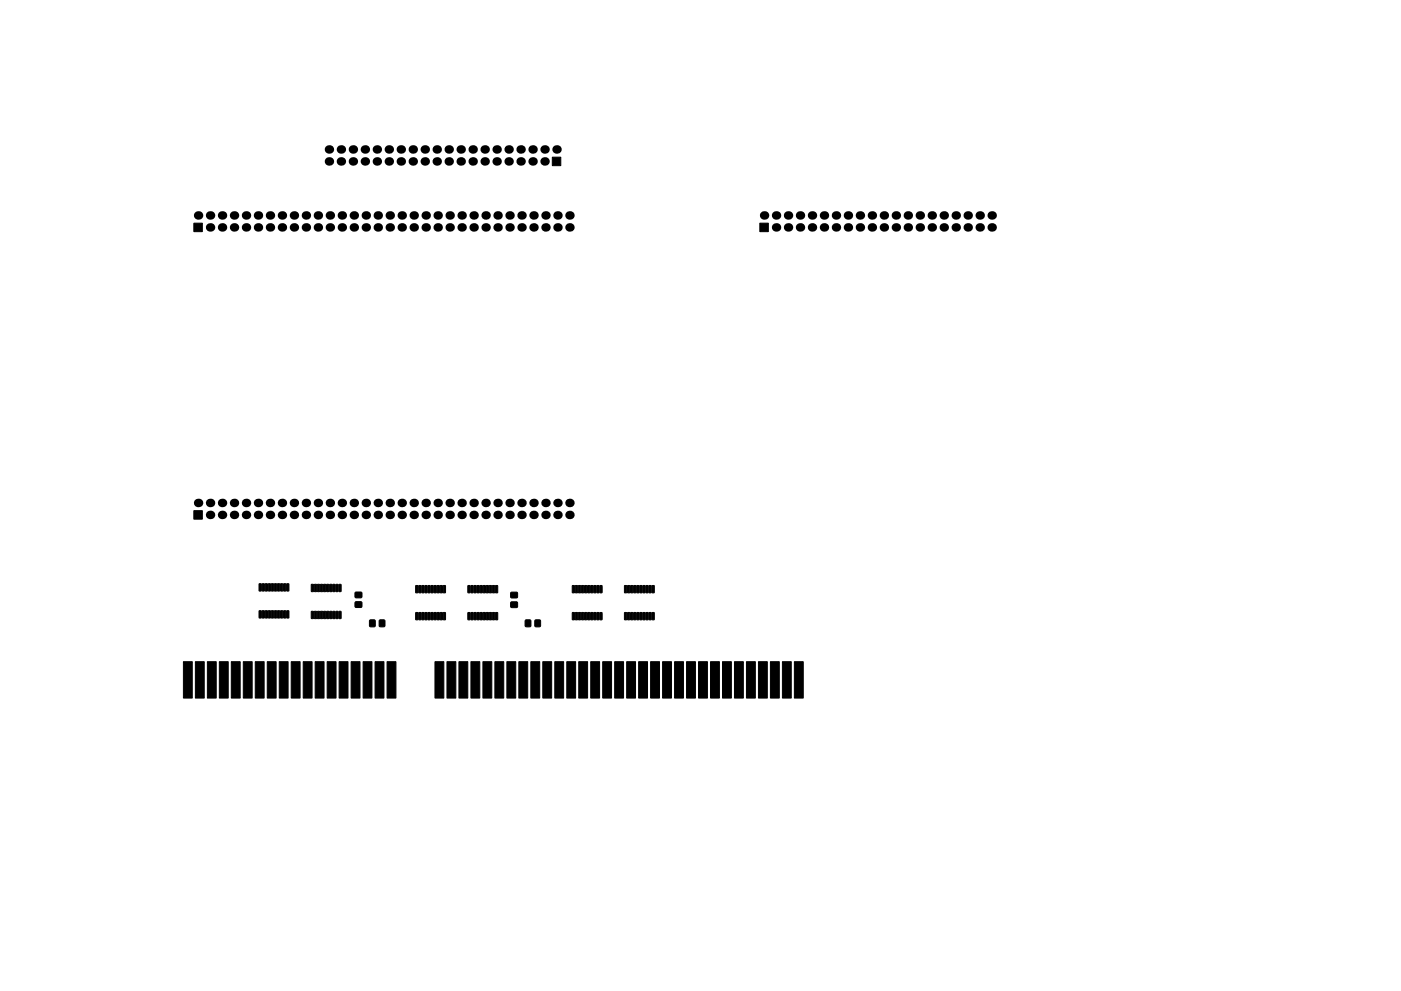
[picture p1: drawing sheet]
<svg xmlns="http://www.w3.org/2000/svg" width="297mm" height="210mm" viewBox="0 0 297 210" stroke-linecap="round" stroke-linejoin="round" font-family="sans-serif">
<g fill="#000">
<circle cx="69.7" cy="31.7" r=".9"/>
<circle cx="69.7" cy="34.2" r=".9"/>
<circle cx="72.3" cy="31.7" r=".9"/>
<circle cx="72.3" cy="34.2" r=".9"/>
<circle cx="74.8" cy="34.2" r=".9"/>
<circle cx="74.8" cy="31.7" r=".9"/>
<circle cx="77.4" cy="31.7" r=".9"/>
<circle cx="77.4" cy="34.2" r=".9"/>
<circle cx="79.9" cy="34.2" r=".9"/>
<circle cx="79.9" cy="31.7" r=".9"/>
<circle cx="82.4" cy="31.7" r=".9"/>
<circle cx="82.4" cy="34.2" r=".9"/>
<circle cx="85" cy="31.7" r=".9"/>
<circle cx="85" cy="34.2" r=".9"/>
<circle cx="87.5" cy="34.2" r=".9"/>
<circle cx="87.5" cy="31.7" r=".9"/>
<circle cx="90.1" cy="31.7" r=".9"/>
<circle cx="90.1" cy="34.2" r=".9"/>
<circle cx="92.6" cy="34.2" r=".9"/>
<circle cx="92.6" cy="31.7" r=".9"/>
<circle cx="95.1" cy="31.7" r=".9"/>
<circle cx="95.1" cy="34.2" r=".9"/>
<circle cx="97.7" cy="31.7" r=".9"/>
<circle cx="97.7" cy="34.2" r=".9"/>
<circle cx="100.2" cy="34.2" r=".9"/>
<circle cx="100.2" cy="31.7" r=".9"/>
<circle cx="102.8" cy="34.2" r=".9"/>
<circle cx="102.8" cy="31.7" r=".9"/>
<circle cx="105.3" cy="31.7" r=".9"/>
<circle cx="105.3" cy="34.2" r=".9"/>
<circle cx="107.8" cy="34.2" r=".9"/>
<circle cx="107.8" cy="31.7" r=".9"/>
<circle cx="110.4" cy="34.2" r=".9"/>
<circle cx="110.4" cy="31.7" r=".9"/>
<circle cx="112.9" cy="31.7" r=".9"/>
<circle cx="112.9" cy="34.2" r=".9"/>
<circle cx="115.5" cy="34.2" r=".9"/>
<circle cx="115.5" cy="31.7" r=".9"/>
<circle cx="118" cy="31.7" r=".9"/>
<circle cx="42" cy="45.7" r=".9"/>
<circle cx="44.5" cy="48.2" r=".9"/>
<circle cx="44.5" cy="45.7" r=".9"/>
<circle cx="47.1" cy="45.7" r=".9"/>
<circle cx="47.1" cy="48.2" r=".9"/>
<circle cx="49.6" cy="45.7" r=".9"/>
<circle cx="49.6" cy="48.2" r=".9"/>
<circle cx="52.2" cy="48.2" r=".9"/>
<circle cx="52.2" cy="45.7" r=".9"/>
<circle cx="54.7" cy="48.2" r=".9"/>
<circle cx="54.7" cy="45.7" r=".9"/>
<circle cx="57.2" cy="45.7" r=".9"/>
<circle cx="57.2" cy="48.2" r=".9"/>
<circle cx="59.8" cy="48.2" r=".9"/>
<circle cx="59.8" cy="45.7" r=".9"/>
<circle cx="62.3" cy="45.7" r=".9"/>
<circle cx="62.3" cy="48.2" r=".9"/>
<circle cx="64.9" cy="48.2" r=".9"/>
<circle cx="64.9" cy="45.7" r=".9"/>
<circle cx="67.4" cy="45.7" r=".9"/>
<circle cx="67.4" cy="48.2" r=".9"/>
<circle cx="69.9" cy="45.7" r=".9"/>
<circle cx="69.9" cy="48.2" r=".9"/>
<circle cx="72.5" cy="48.2" r=".9"/>
<circle cx="72.5" cy="45.7" r=".9"/>
<circle cx="75" cy="48.2" r=".9"/>
<circle cx="75" cy="45.7" r=".9"/>
<circle cx="77.6" cy="45.7" r=".9"/>
<circle cx="77.6" cy="48.2" r=".9"/>
<circle cx="80.1" cy="48.2" r=".9"/>
<circle cx="80.1" cy="45.7" r=".9"/>
<circle cx="82.6" cy="45.7" r=".9"/>
<circle cx="82.6" cy="48.2" r=".9"/>
<circle cx="85.2" cy="45.7" r=".9"/>
<circle cx="85.2" cy="48.2" r=".9"/>
<circle cx="87.7" cy="48.2" r=".9"/>
<circle cx="87.7" cy="45.7" r=".9"/>
<circle cx="90.3" cy="45.7" r=".9"/>
<circle cx="90.3" cy="48.2" r=".9"/>
<circle cx="92.8" cy="48.2" r=".9"/>
<circle cx="92.8" cy="45.7" r=".9"/>
<circle cx="95.3" cy="45.7" r=".9"/>
<circle cx="95.3" cy="48.2" r=".9"/>
<circle cx="97.9" cy="45.7" r=".9"/>
<circle cx="97.9" cy="48.2" r=".9"/>
<circle cx="100.4" cy="48.2" r=".9"/>
<circle cx="100.4" cy="45.7" r=".9"/>
<circle cx="103" cy="45.7" r=".9"/>
<circle cx="103" cy="48.2" r=".9"/>
<circle cx="105.5" cy="45.7" r=".9"/>
<circle cx="105.5" cy="48.2" r=".9"/>
<circle cx="108" cy="45.7" r=".9"/>
<circle cx="108" cy="48.2" r=".9"/>
<circle cx="110.6" cy="45.7" r=".9"/>
<circle cx="110.6" cy="48.2" r=".9"/>
<circle cx="113.1" cy="48.2" r=".9"/>
<circle cx="113.1" cy="45.7" r=".9"/>
<circle cx="115.7" cy="45.7" r=".9"/>
<circle cx="115.7" cy="48.2" r=".9"/>
<circle cx="118.2" cy="48.2" r=".9"/>
<circle cx="118.2" cy="45.7" r=".9"/>
<circle cx="120.7" cy="48.2" r=".9"/>
<circle cx="120.7" cy="45.7" r=".9"/>
<circle cx="162" cy="45.7" r=".9"/>
<circle cx="164.5" cy="48.2" r=".9"/>
<circle cx="164.5" cy="45.7" r=".9"/>
<circle cx="167.1" cy="45.7" r=".9"/>
<circle cx="167.1" cy="48.2" r=".9"/>
<circle cx="169.6" cy="48.2" r=".9"/>
<circle cx="169.6" cy="45.7" r=".9"/>
<circle cx="172.2" cy="45.7" r=".9"/>
<circle cx="172.2" cy="48.2" r=".9"/>
<circle cx="174.7" cy="45.7" r=".9"/>
<circle cx="174.7" cy="48.2" r=".9"/>
<circle cx="177.2" cy="48.2" r=".9"/>
<circle cx="177.2" cy="45.7" r=".9"/>
<circle cx="179.8" cy="45.7" r=".9"/>
<circle cx="179.8" cy="48.2" r=".9"/>
<circle cx="182.3" cy="45.7" r=".9"/>
<circle cx="182.3" cy="48.2" r=".9"/>
<circle cx="184.9" cy="45.7" r=".9"/>
<circle cx="184.9" cy="48.2" r=".9"/>
<circle cx="187.4" cy="45.7" r=".9"/>
<circle cx="187.4" cy="48.2" r=".9"/>
<circle cx="189.9" cy="45.7" r=".9"/>
<circle cx="189.9" cy="48.2" r=".9"/>
<circle cx="192.5" cy="45.7" r=".9"/>
<circle cx="192.5" cy="48.2" r=".9"/>
<circle cx="195" cy="45.7" r=".9"/>
<circle cx="195" cy="48.2" r=".9"/>
<circle cx="197.6" cy="45.7" r=".9"/>
<circle cx="197.6" cy="48.2" r=".9"/>
<circle cx="200.1" cy="45.7" r=".9"/>
<circle cx="200.1" cy="48.2" r=".9"/>
<circle cx="202.6" cy="45.7" r=".9"/>
<circle cx="202.6" cy="48.2" r=".9"/>
<circle cx="205.2" cy="45.7" r=".9"/>
<circle cx="205.2" cy="48.2" r=".9"/>
<circle cx="207.7" cy="45.7" r=".9"/>
<circle cx="207.7" cy="48.2" r=".9"/>
<circle cx="210.3" cy="45.7" r=".9"/>
<circle cx="210.3" cy="48.2" r=".9"/>
<circle cx="42" cy="106.7" r=".9"/>
<circle cx="44.5" cy="106.7" r=".9"/>
<circle cx="44.5" cy="109.2" r=".9"/>
<circle cx="47.1" cy="109.2" r=".9"/>
<circle cx="47.1" cy="106.7" r=".9"/>
<circle cx="49.6" cy="109.2" r=".9"/>
<circle cx="49.6" cy="106.7" r=".9"/>
<circle cx="52.2" cy="106.7" r=".9"/>
<circle cx="52.2" cy="109.2" r=".9"/>
<circle cx="54.7" cy="109.2" r=".9"/>
<circle cx="54.7" cy="106.7" r=".9"/>
<circle cx="57.2" cy="106.7" r=".9"/>
<circle cx="57.2" cy="109.2" r=".9"/>
<circle cx="59.8" cy="106.7" r=".9"/>
<circle cx="59.8" cy="109.2" r=".9"/>
<circle cx="62.3" cy="106.7" r=".9"/>
<circle cx="62.3" cy="109.2" r=".9"/>
<circle cx="64.9" cy="106.7" r=".9"/>
<circle cx="64.9" cy="109.2" r=".9"/>
<circle cx="67.4" cy="106.7" r=".9"/>
<circle cx="67.4" cy="109.2" r=".9"/>
<circle cx="69.9" cy="106.7" r=".9"/>
<circle cx="69.9" cy="109.2" r=".9"/>
<circle cx="72.5" cy="106.7" r=".9"/>
<circle cx="72.5" cy="109.2" r=".9"/>
<circle cx="75" cy="106.7" r=".9"/>
<circle cx="75" cy="109.2" r=".9"/>
<circle cx="77.6" cy="109.2" r=".9"/>
<circle cx="77.6" cy="106.7" r=".9"/>
<circle cx="80.1" cy="109.2" r=".9"/>
<circle cx="80.1" cy="106.7" r=".9"/>
<circle cx="82.6" cy="109.2" r=".9"/>
<circle cx="82.6" cy="106.7" r=".9"/>
<circle cx="85.2" cy="109.2" r=".9"/>
<circle cx="85.2" cy="106.7" r=".9"/>
<circle cx="87.7" cy="106.7" r=".9"/>
<circle cx="87.7" cy="109.2" r=".9"/>
<circle cx="90.3" cy="106.7" r=".9"/>
<circle cx="90.3" cy="109.2" r=".9"/>
<circle cx="92.8" cy="109.2" r=".9"/>
<circle cx="92.8" cy="106.7" r=".9"/>
<circle cx="95.3" cy="106.7" r=".9"/>
<circle cx="95.3" cy="109.2" r=".9"/>
<circle cx="97.9" cy="109.2" r=".9"/>
<circle cx="97.9" cy="106.7" r=".9"/>
<circle cx="100.4" cy="109.2" r=".9"/>
<circle cx="100.4" cy="106.7" r=".9"/>
<circle cx="103" cy="106.7" r=".9"/>
<circle cx="103" cy="109.2" r=".9"/>
<circle cx="105.5" cy="109.2" r=".9"/>
<circle cx="105.5" cy="106.7" r=".9"/>
<circle cx="108" cy="106.7" r=".9"/>
<circle cx="108" cy="109.2" r=".9"/>
<circle cx="110.6" cy="106.7" r=".9"/>
<circle cx="110.6" cy="109.2" r=".9"/>
<circle cx="113.1" cy="109.2" r=".9"/>
<circle cx="113.1" cy="106.7" r=".9"/>
<circle cx="115.7" cy="106.7" r=".9"/>
<circle cx="115.7" cy="109.2" r=".9"/>
<circle cx="118.2" cy="109.2" r=".9"/>
<circle cx="118.2" cy="106.7" r=".9"/>
<circle cx="120.7" cy="109.2" r=".9"/>
<circle cx="120.7" cy="106.7" r=".9"/>
</g>
<g fill="#000" stroke="#000" stroke-width=".21">
<path d="M117.1 33.3h1.8v1.8h-1.8zM41.1 47.3h1.8v1.8h-1.8zM161.1 47.3h1.8v1.8h-1.8zM41.1 108.3h1.8v1.8h-1.8zM55 129.6l.4 .1-.1 1.4-.4-.1zM55 123.9h.4l-.1 1.5-.4-.1zM55.6 129.6l.5 .1-.1 1.4-.4-.1zM55.6 123.9h.5l-.1 1.5-.4-.1zM56.3 129.6l.4 .1-.1 1.4-.4-.1zM56.3 123.9h.4l-.1 1.5-.4-.1zM56.9 129.6l.5 .1-.1 1.4-.4-.1zM56.9 123.9h.5l-.1 1.5-.4-.1z"/>
<path d="M57.6 129.6l.4 .1-.1 1.4-.4-.1zM57.6 123.9h.4l-.1 1.5-.4-.1zM58.2 129.6l.5 .1-.1 1.4-.4-.1zM58.2 123.9h.5l-.1 1.5-.4-.1zM58.9 129.6l.4 .1-.1 1.4-.4-.1zM58.9 123.9h.4l-.1 1.5-.4-.1zM59.5 129.6l.5 .1-.1 1.4-.4-.1zM59.5 123.9h.5l-.1 1.5-.4-.1zM60.2 129.6l.4 .1-.1 1.4-.4-.1zM60.2 123.9h.4l-.1 1.5-.4-.1zM60.8 129.6l.5 .1-.1 1.4-.4-.1zM60.8 123.9h.5l-.1 1.5-.4-.1z"/>
<path d="M66 129.7l.5 .1-.1 1.5-.4-.1zM66 124l.5 .1-.1 1.4-.4-.1zM66.7 129.7l.4 .1-.1 1.5-.4-.1zM66.7 124l.4 .1-.1 1.4-.4-.1zM67.3 129.7l.5 .1-.1 1.5-.4-.1zM67.3 124l.5 .1-.1 1.4-.4-.1zM68 129.7l.4 .1-.1 1.5-.4-.1zM68 124l.4 .1-.1 1.4-.4-.1zM68.6 129.7l.5 .1-.1 1.5-.4-.1zM68.6 124l.5 .1-.1 1.4-.4-.1zM69.3 129.7l.4 .1-.1 1.5-.4-.1zM69.3 124l.4 .1-.1 1.4-.4-.1z"/>
<path d="M69.9 129.7l.5 .1-.1 1.5-.4-.1zM69.9 124l.5 .1-.1 1.4-.4-.1zM70.6 129.7l.4 .1-.1 1.5-.4-.1zM70.6 124l.4 .1-.1 1.4-.4-.1zM71.2 129.7l.5 .1-.1 1.5-.4-.1zM71.2 124l.5 .1-.1 1.4-.4-.1zM71.9 129.7l.4 .1-.1 1.5-.4-.1zM71.9 124l.4 .1-.1 1.4-.4-.1zM75.3 127.7h1.4v1.1h-1.4zM75.3 125.7h1.4v1l-1.4 .1zM78.4 131.6h1.1v1.3h-1.1zM80.5 131.6h1.1l-.1 1.3h-1.1z"/>
<path d="M88.2 130h.4l-.1 1.5-.4-.1zM88.2 124.3h.4l-.1 1.5-.4-.1zM88.8 130h.5l-.1 1.5-.4-.1zM88.8 124.3h.5l-.1 1.5-.4-.1zM89.5 130h.4l-.1 1.5-.4-.1zM89.5 124.3h.4l-.1 1.5-.4-.1zM90.1 130h.5l-.1 1.5-.4-.1zM90.1 124.3h.5l-.1 1.5-.4-.1zM90.8 130h.4l-.1 1.5-.4-.1zM90.8 124.3h.4l-.1 1.5-.4-.1zM91.4 130h.5l-.1 1.5-.4-.1zM91.4 124.3h.5l-.1 1.5-.4-.1z"/>
<path d="M92.1 130h.4l-.1 1.5-.4-.1zM92.1 124.3h.4l-.1 1.5-.4-.1zM92.7 130h.5l-.1 1.5-.4-.1zM92.7 124.3h.5l-.1 1.5-.4-.1zM93.4 130h.4l-.1 1.5-.4-.1zM93.4 124.3h.4l-.1 1.5-.4-.1zM94 130h.5l-.1 1.5-.4-.1zM94 124.3h.5l-.1 1.5-.4-.1zM99.2 130h.5l-.1 1.5-.4-.1zM99.2 124.3h.5l-.1 1.5-.4-.1zM99.9 130h.4l-.1 1.5-.4-.1zM99.9 124.3h.4l-.1 1.5-.4-.1z"/>
<path d="M100.5 130h.5l-.1 1.5-.4-.1zM100.5 124.3h.5l-.1 1.5-.4-.1zM101.2 130h.4l-.1 1.5-.4-.1zM101.2 124.3h.4l-.1 1.5-.4-.1zM101.8 130h.5l-.1 1.5-.4-.1zM101.8 124.3h.5l-.1 1.5-.4-.1zM102.5 130h.4l-.1 1.5-.4-.1zM102.5 124.3h.4l-.1 1.5-.4-.1zM103.1 130h.5l-.1 1.5-.4-.1zM103.1 124.3h.5l-.1 1.5-.4-.1zM103.8 130h.4l-.1 1.5-.4-.1zM103.8 124.3h.4l-.1 1.5-.4-.1z"/>
<path d="M104.4 130h.5l-.1 1.5-.4-.1zM104.4 124.3h.5l-.1 1.5-.4-.1zM105.1 130h.4l-.1 1.5-.4-.1zM105.1 124.3h.4l-.1 1.5-.4-.1zM108.3 127.8l1.4-.1v1.1l-1.4 .1zM108.3 125.7h1.4v1.1h-1.4zM111.4 131.6h1.1v1.3h-1.1zM113.5 131.6h1.1l-.1 1.3h-1.1zM121.4 130h.4l-.1 1.5-.4-.1zM121.4 124.3h.4l-.1 1.5-.4-.1zM122 130h.5l-.1 1.5-.4-.1zM122 124.3h.5l-.1 1.5-.4-.1z"/>
<path d="M122.7 130h.4l-.1 1.5-.4-.1zM122.7 124.3h.4l-.1 1.5-.4-.1zM123.3 130h.5l-.1 1.5-.4-.1zM123.3 124.3h.5l-.1 1.5-.4-.1zM124 130h.4l-.1 1.5-.4-.1zM124 124.3h.4l-.1 1.5-.4-.1zM124.6 130h.5l-.1 1.5-.4-.1zM124.6 124.3h.5l-.1 1.5-.4-.1zM125.3 130h.4l-.1 1.5-.4-.1zM125.3 124.3h.4l-.1 1.5-.4-.1zM125.9 130h.5l-.1 1.5-.4-.1zM125.9 124.3h.5l-.1 1.5-.4-.1z"/>
<path d="M126.6 130h.4l-.1 1.5-.4-.1zM126.6 124.3h.4l-.1 1.5-.4-.1zM127.2 130h.5l-.1 1.5-.4-.1zM127.2 124.3h.5l-.1 1.5-.4-.1zM132.4 130h.5l-.1 1.5-.4-.1zM132.4 124.3h.5l-.1 1.5-.4-.1zM133.1 130h.4l-.1 1.5-.4-.1zM133.1 124.3h.4l-.1 1.5-.4-.1zM133.7 130h.5l-.1 1.5-.4-.1zM133.7 124.3h.5l-.1 1.5-.4-.1zM134.4 130h.4l-.1 1.5-.4-.1zM134.4 124.3h.4l-.1 1.5-.4-.1z"/>
<path d="M135 130h.5l-.1 1.5-.4-.1zM135 124.3h.5l-.1 1.5-.4-.1zM135.7 130h.4l-.1 1.5-.4-.1zM135.7 124.3h.4l-.1 1.5-.4-.1zM136.3 130h.5l-.1 1.5-.4-.1zM136.3 124.3h.5l-.1 1.5-.4-.1zM137 130h.4l-.1 1.5-.4-.1zM137 124.3h.4l-.1 1.5-.4-.1zM137.6 130h.5l-.1 1.5-.4-.1zM137.6 124.3h.5l-.1 1.5-.4-.1zM138.3 130h.4l-.1 1.5-.4-.1zM138.3 124.3h.4l-.1 1.5-.4-.1z"/>
<path d="M38.9 140.4h1.9v7.7h-1.9zM41.4 140.4h1.9v7.7h-1.9zM44 140.4h1.8v7.7h-1.8zM46.5 140.4h1.9v7.7h-1.9zM49 140.4h1.9v7.7h-1.9zM51.6 140.4h1.9v7.7h-1.9zM54.1 140.4h1.9v7.7h-1.9zM56.7 140.4h1.8v7.7h-1.8zM59.2 140.4h1.9v7.7h-1.9zM61.7 140.4h1.9v7.7h-1.9zM64.3 140.4h1.9v7.7h-1.9zM66.8 140.4h1.9v7.7h-1.9z"/>
<path d="M69.4 140.4h1.8v7.7h-1.8zM71.9 140.4h1.9v7.7h-1.9zM74.4 140.4h1.9v7.7h-1.9zM77 140.4h1.9v7.7h-1.9zM79.5 140.4h1.9v7.7h-1.9zM82.1 140.4h1.8v7.7h-1.8zM92.2 140.4h1.9v7.7h-1.9zM94.8 140.4h1.8v7.7h-1.8zM97.3 140.4h1.9v7.7h-1.9zM99.8 140.4h1.9v7.7h-1.9zM102.4 140.4h1.9v7.7h-1.9zM104.9 140.4h1.9v7.7h-1.9z"/>
<path d="M107.5 140.4h1.8v7.7h-1.8zM110 140.4h1.9v7.7h-1.9zM112.5 140.4h1.9v7.7h-1.9zM115.1 140.4h1.9v7.7h-1.9zM117.6 140.4h1.9v7.7h-1.9zM120.2 140.4h1.8v7.7h-1.8zM122.7 140.4h1.9v7.7h-1.9zM125.2 140.4h1.9v7.7h-1.9zM127.8 140.4h1.9v7.7h-1.9zM130.3 140.4h1.9v7.7h-1.9zM132.9 140.4h1.8v7.7h-1.8zM135.4 140.4h1.9v7.7h-1.9z"/>
<path d="M137.9 140.4h1.9v7.7h-1.9zM140.5 140.4h1.9v7.7h-1.9zM143 140.4h1.9v7.7h-1.9zM145.6 140.4h1.8v7.7h-1.8zM148.1 140.4h1.9v7.7h-1.9zM150.6 140.4h1.9v7.7h-1.9zM153.2 140.4h1.9v7.7h-1.9zM155.7 140.4h1.9v7.7h-1.9zM158.3 140.4h1.8v7.7h-1.8zM160.8 140.4h1.9v7.7h-1.9zM163.3 140.4h1.9v7.7h-1.9zM165.9 140.4h1.9v7.7h-1.9z"/>
<path d="M168.4 140.4h1.9v7.7h-1.9z"/>
</g>
</svg>
